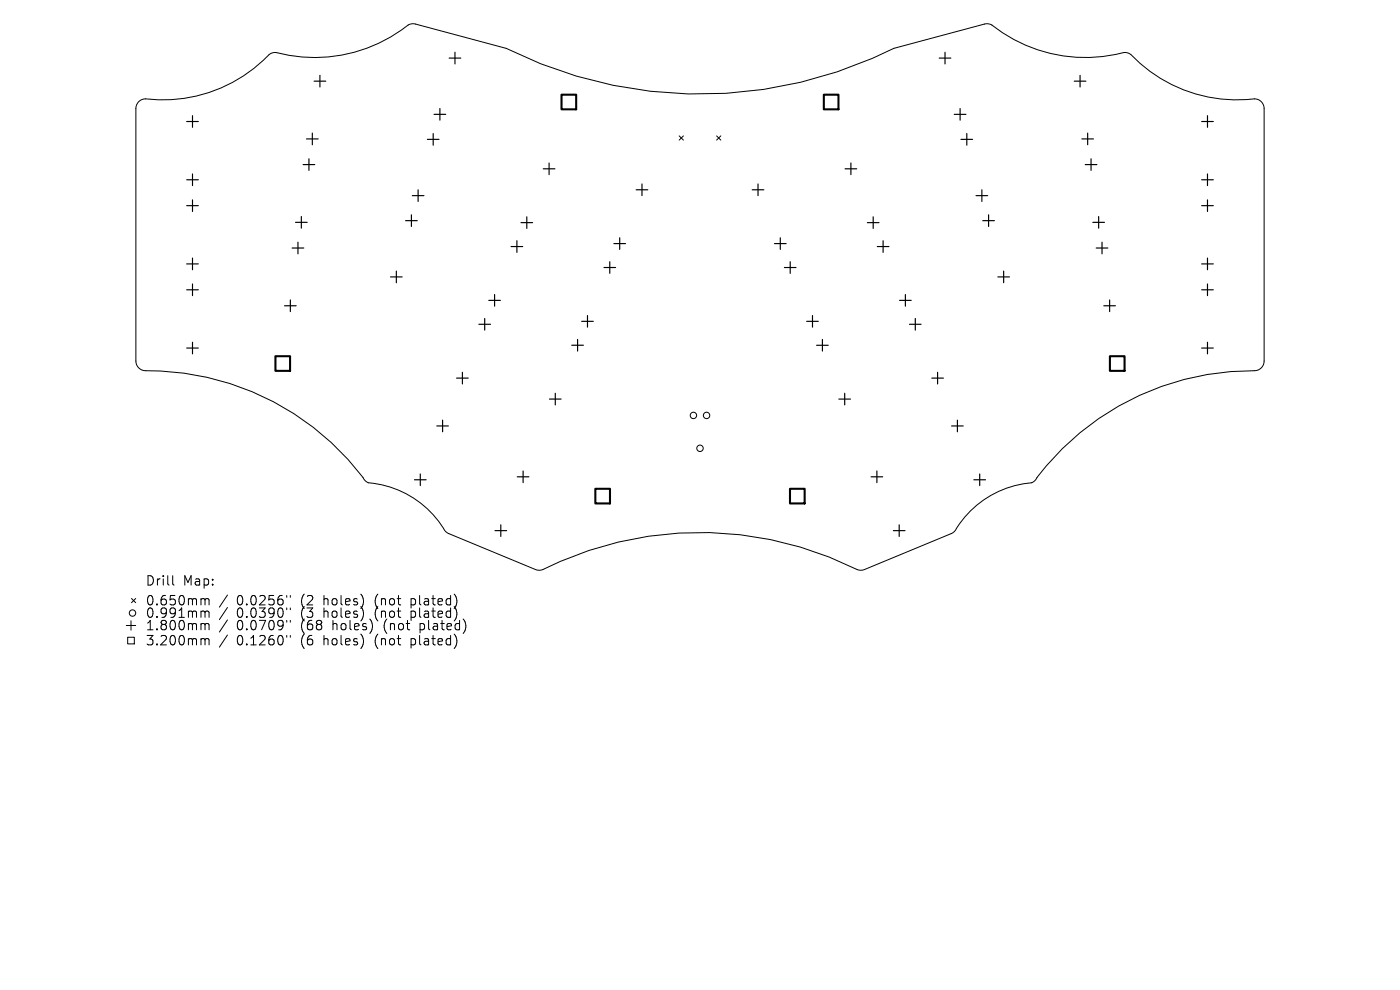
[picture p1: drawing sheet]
<svg xmlns="http://www.w3.org/2000/svg" width="297mm" height="210mm" viewBox="0 0 297 210" stroke-linecap="round" stroke-linejoin="round" font-family="sans-serif">
<defs><g id="words">
<g font-size="2.8">
<text x="30.8" y="124.5">Drill</text>
<text x="38.8" y="124.5">Map:</text>
<text x="30.8" y="128.7">0.650mm</text>
<text x="30.8" y="131.3">0.991mm</text>
<text x="50.2" y="128.7">0.0256&quot;</text>
<text x="50.2" y="131.3">0.0390&quot;</text>
<text x="64" y="128.7">(2</text>
<text x="64" y="131.3">(3</text>
<text x="68.9" y="128.7">holes)</text>
<text x="68.9" y="131.3">holes)</text>
<text x="80" y="128.7">(not</text>
<text x="80" y="131.3">(not</text>
<text x="87.8" y="128.7">plated)</text>
<text x="87.8" y="131.3">plated)</text>
<text x="30.8" y="134">1.800mm</text>
<text x="30.8" y="137.2">3.200mm</text>
<text x="50.2" y="134">0.0709&quot;</text>
<text x="50.2" y="137.2">0.1260&quot;</text>
<text x="64" y="134">(68</text>
<text x="64" y="137.2">(6</text>
<text x="68.9" y="137.2">holes)</text>
<text x="70.8" y="134">holes)</text>
<text x="80" y="137.2">(not</text>
<text x="81.9" y="134">(not</text>
<text x="87.8" y="137.2">plated)</text>
<text x="89.7" y="134">plated)</text>
</g>
</g></defs>
<g fill="none" stroke="#000" stroke-width=".21">
<path d="M29.4 21.6l1.1-.6a31.9 31.9 0 0 0 26.9-9.6l.9-.3a32.7 32.7 0 0 0 28.6-5.9l1.2-.1 19.3 5.2a92 92 0 0 0 82.2 0l19.3-5.2 1.2 .1a32.7 32.7 0 0 0 28.6 5.9l.9 .3a31.9 31.9 0 0 0 26.9 9.6 2.05 2.05 0 0 1 1.7 2v53.6a2.06 2.06 0 0 1-2.1 2 57.6 57.6 0 0 0-46.8 23.5l-.3 .2a21.5 21.5 0 0 0-16.6 10.5l-.6 .4-18.4 7.6-1.1 .2a76.2 76.2 0 0 0-51.1-6 83.8 83.8 0 0 0-16.4 5.9l-1.2-.1-18.4-7.6-.6-.4a21.5 21.5 0 0 0-16.6-10.5l-.3-.2a57.8 57.8 0 0 0-47.3-23.5l-.7-.3-.5-.5-.4-1.2v-53.6l.1-.7zM144.1 28.8l.9 .9M145 28.8l-.9 .9M152 28.8l.9 .9M152.9 28.8l-.9 .9M26.8 132.7h2M27.1 135.2h1.4v1.4h-1.4zM27.8 131.7v2M27.9 127l.9 .9M28.8 127l-.9 .9M36.6 122.1v1.7l.3 .3M42.9 127l.5 .1 .1 .2"/>
<path d="M42.9 129.6h.3l.3 .3M42.9 132.3h.3l.3 .3M42.9 135.5h.3l.3 .3M43.5 127.3l.3-.3 .5 .1 .1 1.2M43.5 127.3v1M43.5 129.9v1.1M43.5 132.6v1M43.5 135.8v1M43.5 129.9l.3-.3 .5 .1 .1 1.3M43.5 132.6l.3-.3 .5 .1 .1 1.2M43.5 135.8l.3-.3 .5 .1 .1 1.2M48.3 126.2l-1.8 2.6"/>
<path d="M48.3 128.9l-1.8 2.5M48.3 131.5l-1.8 2.6M48.3 134.7l-1.8 2.6M60.8 126.3v.4M60.8 129v.3M60.8 131.6v.4M60.8 134.8v.4M61.6 126.3v.4M61.6 129v.3M61.6 131.6v.4M61.6 134.8v.4"/>
<circle cx="147.1" cy="88.1" r=".68"/>
<circle cx="148.5" cy="95.1" r=".68"/>
<circle cx="149.9" cy="88.1" r=".68"/>
<circle cx="28.1" cy="130" r=".68"/>
</g>
<g fill="none" stroke="#000" stroke-width=".25">
<path d="M66.6 17.2h2.5M67.9 16v2.5M95.3 12.3h2.5M96.5 11.1v2.5M199.2 12.3h2.5M200.5 11.1v2.5M227.9 17.2h2.5M229.1 16v2.5M39.6 25.8h2.5M39.6 38.1h2.5M40.8 24.5v2.5M40.8 36.9v2.5"/>
<path d="M64.3 34.9h2.5M65 29.5h2.5M65.5 33.7v2.4M66.3 28.2v2.5M90.7 29.6h2.4M91.9 28.3v2.5M92.1 24.3h2.5M93.3 23v2.5M115.2 35.8h2.5M116.5 34.6v2.4M136.2 39v2.5M160.8 39v2.5"/>
<path d="M179.3 35.8h2.5M180.5 34.6v2.4M202.4 24.3h2.5M203.7 23v2.5M203.9 29.6h2.4M205.1 28.3v2.5M229.5 29.5h2.5M230.2 34.9h2.5M230.7 28.2v2.5M231.5 33.7v2.5M254.9 25.8h2.5M254.9 38.1h2.5"/>
<path d="M256.2 24.5v2.5M256.2 36.9v2.5M39.6 43.6h2.5M39.6 56h2.5M40.8 42.4v2.5M40.8 54.7v2.5M62 52.6h2.4M62.7 47.2h2.5M63.2 51.4v2.4M63.9 45.9v2.5M82.8 58.7h2.5M84.1 57.5v2.5"/>
<path d="M86 46.8h2.5M87.3 45.6v2.4M87.5 41.5h2.4M88.7 40.3v2.4M108.4 52.3h2.5M109.7 51.1v2.4M110.5 47.2h2.5M111.8 46v2.5M128.1 56.7h2.5M129.4 55.5v2.5M130.2 51.7h2.5M131.5 50.4v2.5"/>
<path d="M135 40.3h2.4M159.6 40.3h2.4M164.3 51.7h2.5M165.5 50.4v2.5M166.4 56.7h2.5M167.6 55.5v2.5M184 47.2h2.5M185.2 46v2.5M186.1 52.3h2.5M187.3 51.1v2.4M207.1 41.5h2.4M208.3 40.3v2.4"/>
<path d="M208.5 46.8h2.5M209.7 45.6v2.4M211.7 58.7h2.5M212.9 57.5v2.5M231.8 47.2h2.5M232.6 52.6h2.4M233.1 45.9v2.5M233.8 51.4v2.4M254.9 43.6h2.5M254.9 56h2.5M256.2 42.4v2.5M256.2 54.7v2.5"/>
<path d="M39.6 61.5h2.5M39.6 73.8h2.5M40.8 60.2v2.5M40.8 72.6v2.5M60.4 64.9h2.4M61.6 63.6v2.5M98.1 79v2.4M101.6 68.8h2.5M102.8 67.6v2.4M103.7 63.7h2.5M104.9 62.5v2.5M121.3 73.2h2.5"/>
<path d="M122.5 72v2.5M123.4 68.2h2.5M124.6 66.9v2.5M171.1 68.2h2.5M172.4 66.9v2.5M173.2 73.2h2.5M174.5 72v2.5M190.8 63.7h2.5M192.1 62.5v2.5M192.9 68.8h2.5M194.2 67.6v2.4M198.9 79v2.4"/>
<path d="M234.2 64.9h2.4M235.4 63.6v2.5M254.9 61.5h2.5M254.9 73.8h2.5M256.2 60.2v2.5M256.2 72.6v2.5M92.7 90.4h2.4M93.9 89.1v2.5M96.9 80.2h2.4M111 99.9v2.5M116.6 84.7h2.4M117.8 83.4v2.5"/>
<path d="M178 84.7h2.4M179.2 83.4v2.5M186 99.9v2.5M197.7 80.2h2.4M201.9 90.4h2.4M203.1 89.1v2.5M87.9 101.8h2.5M89.2 100.5v2.5M105 112.6h2.5M106.2 111.3v2.5M109.7 101.1h2.5M184.8 101.1h2.5"/>
<path d="M189.5 112.6h2.5M190.8 111.3v2.5M206.6 101.8h2.5M207.8 100.5v2.5"/>
</g>
<path d="M119.1 20.1h3.1v3.1h-3.1zM174.8 20.1h3.1v3.1h-3.1zM58.4 75.6h3.1v3.1h-3.1zM235.5 75.6h3.1v3.1h-3.1zM126.3 103.7h3.1v3.1h-3.1zM167.6 103.7h3.1v3.1h-3.1z" fill="none" stroke="#000" stroke-width=".44"/>
<use href="#words"/>
</svg>
